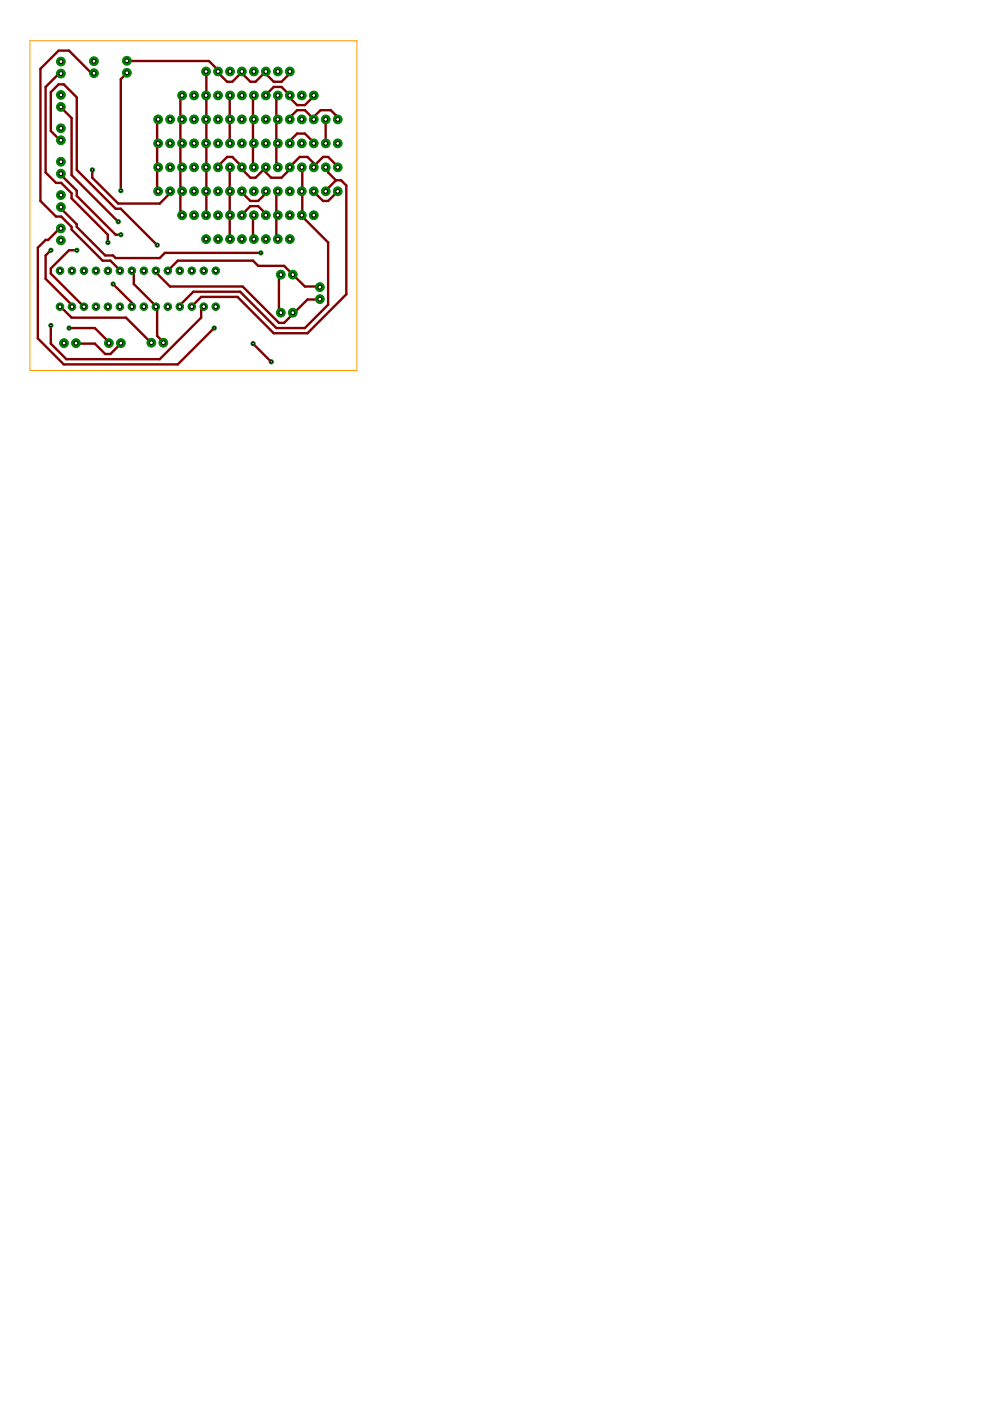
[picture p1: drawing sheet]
<svg xmlns="http://www.w3.org/2000/svg" width="210mm" height="297mm" viewBox="0 0 210 297" stroke-linecap="round" stroke-linejoin="round" font-family="sans-serif">
<g fill="none" stroke="#800000" stroke-width=".51">
<path d="M12.9 15.6l-.5 .1-2.7 2.7v18.2l2.2 2.2h1.1l2.2 2.2v1.1l7.7 7.7v1.6M19.9 15.5l-.3 .2-5-5h-2.2l-3.8 3.9v28l3.3 3.3h1.1l2.2 2.2v.6l6.6 6.6h1.6l2 2.1M26.9 12.9h17.4l2.2 2.2-.3 .1 .3 .5 1.7 1.6h1.1l2-2.1 .2 .5 1.6 1.6h1.1l2.1-2.1 .1 .5 1.6 1.6h1.7l1.6-1.6 .1-.5M26.9 15.4l-1.3 1.4v23.6M43.7 15.2v30.4M12.9 29.7l-2.1-1.9v-8.3l1.6-1.6h1.1l2.8 2.7v15.4l8.2 8.3h1.1l7.7 7.7M12.9 36.8l.1 .3 3.3 3.3v1.1l8.2 8.3h1.1M12.9 22.7l2.3 2.3v12.1l9.9 9.9M19.6 36v1.7l5.5 5.5h8.8l2.1-2.2v-.4M33.3 35.5h.2M33.5 25.3l-.2 .3v4.4l.2 .4-.2 .1v9.9l.2 .2M38.2 35.5h.4"/>
<path d="M38.6 20.2l-.4 .4v4.4l.4 .3-.4 .3v4.4l.4 .4-.4 .1v9.9l.4 .2-.4 .4v4.4l.4 .2M43.7 35.5h.1M46.2 35.5h-.2l2.2-2.2h1.1l1.6 1.6v.6M48.7 35.5v15.2M48.7 20.2v10.2M50.9 35.5h.4M50.9 35.5l2.2 2.2h1.1l1.6-1.7M53.8 20.2l-.2 .4v4.4l.2 .3-.2 .3v4.4l.2 .4-.2 .1v5h.2M55.8 35.5h.5l-.5 .5zM56.3 20.2l1.7-1.8h1.7l1.6 1.7v.5l1.7 1.7h1.6l1.7-1.7 .2-.4M58.9 20.2l-.3 .4v4.4l.3 .3-.3 .3v4.4l.3 .4-.3 .1v5h.3M61.4 30.4l-.1-.4 1.7-1.7h1.6l1.7 1.7 .2 .4"/>
<path d="M64 35.5h.1v4.9l-.1 .2 .1 .4v4.4l-.1 .2 5.6 5.8v13.2l-5 5h-6l-7.7-7.8h-9.9l-2.8 2.8-.1 .4M66.3 25l1.6-1.6h2.2l1.1 1.1v.5l.4 .3M66.3 25l-1.7-1.6h-1.6l-1.7 1.6 .1 .3M66.3 25l.2 .3M69 35.5h.6v1.1l1.6 1.6M69 25.3v5.1M71.2 38.2l-2.2 2.4M71.2 38.2h1.1l1.1 1.1v23.1l-8.2 8.3h-7.2l-7.6-7.8h-7.7l-2.1 2.1M71.6 35.5h-.4v-.6l-1.6-1.6h-1.1l-2.2 2.2h.2l.3-.6-1.6-1.6h-1.7l-1.6 1.6v.6h-.6v.5l-1.6 1.7h-2.2l-1.7-1.7M10.8 53.1l-1.1 1.1v4.9l5.5 5.5v.4M12.9 48.4l-.5 .3-2.2 2.2h-.5l-1.7 1.6v19.3l5.5 5.5h24.2l7.7-7.7M12.9 43.9l.1 .4 3.3 3.3v.5l6 6.1h1.7l.5 .5h9.4l1-1.1h20.4"/>
<path d="M16.3 53.1h-1.7l-3.8 3.8v1.1l7 7M27.9 57.4l.5 .1v2.7l4.4 4.4 .2 .4 .3 .2v6l1.3 1.5M33 57.4l.3 .1v.5l2.7 2.7h15.5l7.6 7.8h1.1l1.7-1.7 .2-.5h.3l2.8-2.8 2.6-.1M35.6 57.4l2.1-2.1h15.9l1.1 1.1h5.5l4.4 4.3h2.8l.4 .2M51.3 45.6l1.8-1.9h1.6l1.7 1.7-.1 .2M51.3 40.6l.2 .4 1.6 1.6h1.6l1.7-1.6-.1-.4M53.8 45.6l-.2 .3v4.4l.2 .4M58.9 40.6l-.3 .4v4.4l.3 .2-.3 .3v4.4l.3 .4M59.5 58.2l-.4 .4v7.7h.4M66.5 40.6l2 2h1.1l2-2M12.7 65l2.5 2.4h11.5l5.4 5.3M14.6 69.6h5.5l2.8 2.7 .2 .4"/>
<path d="M16.1 72.7l4 .2 2.2 2.2h1.1l2.2-2.4M24 60.2l4.4 4.4-.5 .4M43.2 65l-.5 .2v2.2l-8.8 8.8h-19.8l-3.3-3.3v-3.9M53.6 72.9l3.9 3.8"/>
</g>
<circle cx="67.8" cy="60.9" r=".93" fill="#008000" stroke="#008000" stroke-width=".21"/>
<circle cx="67.8" cy="60.9" r=".4" fill="#fff" stroke="#000" stroke-width=".21"/>
<circle cx="67.8" cy="63.4" r=".93" fill="#008000" stroke="#008000" stroke-width=".21"/>
<circle cx="67.8" cy="63.4" r=".4" fill="#fff" stroke="#000" stroke-width=".21"/>
<circle cx="59.5" cy="66.3" r=".93" fill="#008000" stroke="#008000" stroke-width=".21"/>
<circle cx="59.5" cy="66.3" r=".4" fill="#fff" stroke="#000" stroke-width=".21"/>
<circle cx="62.1" cy="66.3" r=".93" fill="#008000" stroke="#008000" stroke-width=".21"/>
<circle cx="62.1" cy="66.3" r=".4" fill="#fff" stroke="#000" stroke-width=".21"/>
<circle cx="59.5" cy="58.2" r=".93" fill="#008000" stroke="#008000" stroke-width=".21"/>
<circle cx="59.5" cy="58.2" r=".4" fill="#fff" stroke="#000" stroke-width=".21"/>
<circle cx="62.1" cy="58.2" r=".93" fill="#008000" stroke="#008000" stroke-width=".21"/>
<circle cx="62.1" cy="58.2" r=".4" fill="#fff" stroke="#000" stroke-width=".21"/>
<circle cx="61.4" cy="15.2" r=".93" fill="#008000" stroke="#008000" stroke-width=".21"/>
<circle cx="61.4" cy="15.2" r=".4" fill="#fff" stroke="#000" stroke-width=".21"/>
<circle cx="58.9" cy="15.2" r=".93" fill="#008000" stroke="#008000" stroke-width=".21"/>
<circle cx="58.9" cy="15.2" r=".4" fill="#fff" stroke="#000" stroke-width=".21"/>
<circle cx="56.4" cy="15.2" r=".93" fill="#008000" stroke="#008000" stroke-width=".21"/>
<circle cx="56.4" cy="15.2" r=".4" fill="#fff" stroke="#000" stroke-width=".21"/>
<circle cx="53.8" cy="15.2" r=".93" fill="#008000" stroke="#008000" stroke-width=".21"/>
<circle cx="53.8" cy="15.2" r=".4" fill="#fff" stroke="#000" stroke-width=".21"/>
<circle cx="51.3" cy="15.2" r=".93" fill="#008000" stroke="#008000" stroke-width=".21"/>
<circle cx="51.3" cy="15.2" r=".4" fill="#fff" stroke="#000" stroke-width=".21"/>
<circle cx="48.8" cy="15.2" r=".93" fill="#008000" stroke="#008000" stroke-width=".21"/>
<circle cx="48.8" cy="15.2" r=".4" fill="#fff" stroke="#000" stroke-width=".21"/>
<circle cx="46.2" cy="15.2" r=".93" fill="#008000" stroke="#008000" stroke-width=".21"/>
<circle cx="46.2" cy="15.2" r=".4" fill="#fff" stroke="#000" stroke-width=".21"/>
<circle cx="43.7" cy="15.2" r=".93" fill="#008000" stroke="#008000" stroke-width=".21"/>
<circle cx="43.7" cy="15.2" r=".4" fill="#fff" stroke="#000" stroke-width=".21"/>
<circle cx="66.5" cy="20.2" r=".93" fill="#008000" stroke="#008000" stroke-width=".21"/>
<circle cx="66.5" cy="20.2" r=".4" fill="#fff" stroke="#000" stroke-width=".21"/>
<circle cx="64" cy="20.2" r=".93" fill="#008000" stroke="#008000" stroke-width=".21"/>
<circle cx="64" cy="20.2" r=".4" fill="#fff" stroke="#000" stroke-width=".21"/>
<circle cx="61.4" cy="20.2" r=".93" fill="#008000" stroke="#008000" stroke-width=".21"/>
<circle cx="61.4" cy="20.2" r=".4" fill="#fff" stroke="#000" stroke-width=".21"/>
<circle cx="58.9" cy="20.2" r=".93" fill="#008000" stroke="#008000" stroke-width=".21"/>
<circle cx="58.9" cy="20.2" r=".4" fill="#fff" stroke="#000" stroke-width=".21"/>
<circle cx="56.4" cy="20.2" r=".93" fill="#008000" stroke="#008000" stroke-width=".21"/>
<circle cx="56.4" cy="20.2" r=".4" fill="#fff" stroke="#000" stroke-width=".21"/>
<circle cx="53.8" cy="20.2" r=".93" fill="#008000" stroke="#008000" stroke-width=".21"/>
<circle cx="53.8" cy="20.2" r=".4" fill="#fff" stroke="#000" stroke-width=".21"/>
<circle cx="51.3" cy="20.2" r=".93" fill="#008000" stroke="#008000" stroke-width=".21"/>
<circle cx="51.3" cy="20.2" r=".4" fill="#fff" stroke="#000" stroke-width=".21"/>
<circle cx="48.8" cy="20.2" r=".93" fill="#008000" stroke="#008000" stroke-width=".21"/>
<circle cx="48.8" cy="20.2" r=".4" fill="#fff" stroke="#000" stroke-width=".21"/>
<circle cx="46.2" cy="20.2" r=".93" fill="#008000" stroke="#008000" stroke-width=".21"/>
<circle cx="46.2" cy="20.2" r=".4" fill="#fff" stroke="#000" stroke-width=".21"/>
<circle cx="43.7" cy="20.2" r=".93" fill="#008000" stroke="#008000" stroke-width=".21"/>
<circle cx="43.7" cy="20.2" r=".4" fill="#fff" stroke="#000" stroke-width=".21"/>
<circle cx="41.1" cy="20.2" r=".93" fill="#008000" stroke="#008000" stroke-width=".21"/>
<circle cx="41.1" cy="20.2" r=".4" fill="#fff" stroke="#000" stroke-width=".21"/>
<circle cx="38.6" cy="20.2" r=".93" fill="#008000" stroke="#008000" stroke-width=".21"/>
<circle cx="38.6" cy="20.2" r=".4" fill="#fff" stroke="#000" stroke-width=".21"/>
<circle cx="71.6" cy="25.3" r=".93" fill="#008000" stroke="#008000" stroke-width=".21"/>
<circle cx="71.6" cy="25.3" r=".4" fill="#fff" stroke="#000" stroke-width=".21"/>
<circle cx="69.1" cy="25.3" r=".93" fill="#008000" stroke="#008000" stroke-width=".21"/>
<circle cx="69.1" cy="25.3" r=".4" fill="#fff" stroke="#000" stroke-width=".21"/>
<circle cx="66.5" cy="25.3" r=".93" fill="#008000" stroke="#008000" stroke-width=".21"/>
<circle cx="66.5" cy="25.3" r=".4" fill="#fff" stroke="#000" stroke-width=".21"/>
<circle cx="64" cy="25.3" r=".93" fill="#008000" stroke="#008000" stroke-width=".21"/>
<circle cx="64" cy="25.3" r=".4" fill="#fff" stroke="#000" stroke-width=".21"/>
<circle cx="61.4" cy="25.3" r=".93" fill="#008000" stroke="#008000" stroke-width=".21"/>
<circle cx="61.4" cy="25.3" r=".4" fill="#fff" stroke="#000" stroke-width=".21"/>
<circle cx="58.9" cy="25.3" r=".93" fill="#008000" stroke="#008000" stroke-width=".21"/>
<circle cx="58.9" cy="25.3" r=".4" fill="#fff" stroke="#000" stroke-width=".21"/>
<circle cx="56.4" cy="25.3" r=".93" fill="#008000" stroke="#008000" stroke-width=".21"/>
<circle cx="56.4" cy="25.3" r=".4" fill="#fff" stroke="#000" stroke-width=".21"/>
<circle cx="53.8" cy="25.3" r=".93" fill="#008000" stroke="#008000" stroke-width=".21"/>
<circle cx="53.8" cy="25.3" r=".4" fill="#fff" stroke="#000" stroke-width=".21"/>
<circle cx="51.3" cy="25.3" r=".93" fill="#008000" stroke="#008000" stroke-width=".21"/>
<circle cx="51.3" cy="25.3" r=".4" fill="#fff" stroke="#000" stroke-width=".21"/>
<circle cx="48.8" cy="25.3" r=".93" fill="#008000" stroke="#008000" stroke-width=".21"/>
<circle cx="48.8" cy="25.3" r=".4" fill="#fff" stroke="#000" stroke-width=".21"/>
<circle cx="46.2" cy="25.3" r=".93" fill="#008000" stroke="#008000" stroke-width=".21"/>
<circle cx="46.2" cy="25.3" r=".4" fill="#fff" stroke="#000" stroke-width=".21"/>
<circle cx="43.7" cy="25.3" r=".93" fill="#008000" stroke="#008000" stroke-width=".21"/>
<circle cx="43.7" cy="25.3" r=".4" fill="#fff" stroke="#000" stroke-width=".21"/>
<circle cx="41.1" cy="25.3" r=".93" fill="#008000" stroke="#008000" stroke-width=".21"/>
<circle cx="41.1" cy="25.3" r=".4" fill="#fff" stroke="#000" stroke-width=".21"/>
<circle cx="38.6" cy="25.3" r=".93" fill="#008000" stroke="#008000" stroke-width=".21"/>
<circle cx="38.6" cy="25.3" r=".4" fill="#fff" stroke="#000" stroke-width=".21"/>
<circle cx="36.1" cy="25.3" r=".93" fill="#008000" stroke="#008000" stroke-width=".21"/>
<circle cx="36.1" cy="25.3" r=".4" fill="#fff" stroke="#000" stroke-width=".21"/>
<circle cx="33.5" cy="25.3" r=".93" fill="#008000" stroke="#008000" stroke-width=".21"/>
<circle cx="33.5" cy="25.3" r=".4" fill="#fff" stroke="#000" stroke-width=".21"/>
<circle cx="71.6" cy="30.4" r=".93" fill="#008000" stroke="#008000" stroke-width=".21"/>
<circle cx="71.6" cy="30.4" r=".4" fill="#fff" stroke="#000" stroke-width=".21"/>
<circle cx="69.1" cy="30.4" r=".93" fill="#008000" stroke="#008000" stroke-width=".21"/>
<circle cx="69.1" cy="30.4" r=".4" fill="#fff" stroke="#000" stroke-width=".21"/>
<circle cx="66.5" cy="30.4" r=".93" fill="#008000" stroke="#008000" stroke-width=".21"/>
<circle cx="66.5" cy="30.4" r=".4" fill="#fff" stroke="#000" stroke-width=".21"/>
<circle cx="64" cy="30.4" r=".93" fill="#008000" stroke="#008000" stroke-width=".21"/>
<circle cx="64" cy="30.4" r=".4" fill="#fff" stroke="#000" stroke-width=".21"/>
<circle cx="61.4" cy="30.4" r=".93" fill="#008000" stroke="#008000" stroke-width=".21"/>
<circle cx="61.4" cy="30.4" r=".4" fill="#fff" stroke="#000" stroke-width=".21"/>
<circle cx="58.9" cy="30.4" r=".93" fill="#008000" stroke="#008000" stroke-width=".21"/>
<circle cx="58.9" cy="30.4" r=".4" fill="#fff" stroke="#000" stroke-width=".21"/>
<circle cx="56.4" cy="30.4" r=".93" fill="#008000" stroke="#008000" stroke-width=".21"/>
<circle cx="56.4" cy="30.4" r=".4" fill="#fff" stroke="#000" stroke-width=".21"/>
<circle cx="53.8" cy="30.4" r=".93" fill="#008000" stroke="#008000" stroke-width=".21"/>
<circle cx="53.8" cy="30.4" r=".4" fill="#fff" stroke="#000" stroke-width=".21"/>
<circle cx="51.3" cy="30.4" r=".93" fill="#008000" stroke="#008000" stroke-width=".21"/>
<circle cx="51.3" cy="30.4" r=".4" fill="#fff" stroke="#000" stroke-width=".21"/>
<circle cx="48.8" cy="30.4" r=".93" fill="#008000" stroke="#008000" stroke-width=".21"/>
<circle cx="48.8" cy="30.4" r=".4" fill="#fff" stroke="#000" stroke-width=".21"/>
<circle cx="46.2" cy="30.4" r=".93" fill="#008000" stroke="#008000" stroke-width=".21"/>
<circle cx="46.2" cy="30.4" r=".4" fill="#fff" stroke="#000" stroke-width=".21"/>
<circle cx="43.7" cy="30.4" r=".93" fill="#008000" stroke="#008000" stroke-width=".21"/>
<circle cx="43.7" cy="30.4" r=".4" fill="#fff" stroke="#000" stroke-width=".21"/>
<circle cx="41.1" cy="30.4" r=".93" fill="#008000" stroke="#008000" stroke-width=".21"/>
<circle cx="41.1" cy="30.4" r=".4" fill="#fff" stroke="#000" stroke-width=".21"/>
<circle cx="38.6" cy="30.4" r=".93" fill="#008000" stroke="#008000" stroke-width=".21"/>
<circle cx="38.6" cy="30.4" r=".4" fill="#fff" stroke="#000" stroke-width=".21"/>
<circle cx="36.1" cy="30.4" r=".93" fill="#008000" stroke="#008000" stroke-width=".21"/>
<circle cx="36.1" cy="30.4" r=".4" fill="#fff" stroke="#000" stroke-width=".21"/>
<circle cx="33.5" cy="30.4" r=".93" fill="#008000" stroke="#008000" stroke-width=".21"/>
<circle cx="33.5" cy="30.4" r=".4" fill="#fff" stroke="#000" stroke-width=".21"/>
<circle cx="71.6" cy="35.5" r=".93" fill="#008000" stroke="#008000" stroke-width=".21"/>
<circle cx="71.6" cy="35.5" r=".4" fill="#fff" stroke="#000" stroke-width=".21"/>
<circle cx="69.1" cy="35.5" r=".93" fill="#008000" stroke="#008000" stroke-width=".21"/>
<circle cx="69.1" cy="35.5" r=".4" fill="#fff" stroke="#000" stroke-width=".21"/>
<circle cx="66.5" cy="35.5" r=".93" fill="#008000" stroke="#008000" stroke-width=".21"/>
<circle cx="66.5" cy="35.5" r=".4" fill="#fff" stroke="#000" stroke-width=".21"/>
<circle cx="64" cy="35.5" r=".93" fill="#008000" stroke="#008000" stroke-width=".21"/>
<circle cx="64" cy="35.5" r=".4" fill="#fff" stroke="#000" stroke-width=".21"/>
<circle cx="61.4" cy="35.5" r=".93" fill="#008000" stroke="#008000" stroke-width=".21"/>
<circle cx="61.4" cy="35.5" r=".4" fill="#fff" stroke="#000" stroke-width=".21"/>
<circle cx="58.9" cy="35.5" r=".93" fill="#008000" stroke="#008000" stroke-width=".21"/>
<circle cx="58.9" cy="35.5" r=".4" fill="#fff" stroke="#000" stroke-width=".21"/>
<circle cx="56.4" cy="35.5" r=".93" fill="#008000" stroke="#008000" stroke-width=".21"/>
<circle cx="56.4" cy="35.5" r=".4" fill="#fff" stroke="#000" stroke-width=".21"/>
<circle cx="53.8" cy="35.5" r=".93" fill="#008000" stroke="#008000" stroke-width=".21"/>
<circle cx="53.8" cy="35.5" r=".4" fill="#fff" stroke="#000" stroke-width=".21"/>
<circle cx="51.3" cy="35.5" r=".93" fill="#008000" stroke="#008000" stroke-width=".21"/>
<circle cx="51.3" cy="35.5" r=".4" fill="#fff" stroke="#000" stroke-width=".21"/>
<circle cx="48.8" cy="35.5" r=".93" fill="#008000" stroke="#008000" stroke-width=".21"/>
<circle cx="48.8" cy="35.5" r=".4" fill="#fff" stroke="#000" stroke-width=".21"/>
<circle cx="46.2" cy="35.5" r=".93" fill="#008000" stroke="#008000" stroke-width=".21"/>
<circle cx="46.2" cy="35.5" r=".4" fill="#fff" stroke="#000" stroke-width=".21"/>
<circle cx="43.7" cy="35.5" r=".93" fill="#008000" stroke="#008000" stroke-width=".21"/>
<circle cx="43.7" cy="35.5" r=".4" fill="#fff" stroke="#000" stroke-width=".21"/>
<circle cx="41.1" cy="35.5" r=".93" fill="#008000" stroke="#008000" stroke-width=".21"/>
<circle cx="41.1" cy="35.5" r=".4" fill="#fff" stroke="#000" stroke-width=".21"/>
<circle cx="38.6" cy="35.5" r=".93" fill="#008000" stroke="#008000" stroke-width=".21"/>
<circle cx="38.6" cy="35.5" r=".4" fill="#fff" stroke="#000" stroke-width=".21"/>
<circle cx="36.1" cy="35.5" r=".93" fill="#008000" stroke="#008000" stroke-width=".21"/>
<circle cx="36.1" cy="35.5" r=".4" fill="#fff" stroke="#000" stroke-width=".21"/>
<circle cx="33.5" cy="35.5" r=".93" fill="#008000" stroke="#008000" stroke-width=".21"/>
<circle cx="33.5" cy="35.5" r=".4" fill="#fff" stroke="#000" stroke-width=".21"/>
<circle cx="71.6" cy="40.6" r=".93" fill="#008000" stroke="#008000" stroke-width=".21"/>
<circle cx="71.6" cy="40.6" r=".4" fill="#fff" stroke="#000" stroke-width=".21"/>
<circle cx="69.1" cy="40.6" r=".93" fill="#008000" stroke="#008000" stroke-width=".21"/>
<circle cx="69.1" cy="40.6" r=".4" fill="#fff" stroke="#000" stroke-width=".21"/>
<circle cx="66.5" cy="40.6" r=".93" fill="#008000" stroke="#008000" stroke-width=".21"/>
<circle cx="66.5" cy="40.6" r=".4" fill="#fff" stroke="#000" stroke-width=".21"/>
<circle cx="64" cy="40.6" r=".93" fill="#008000" stroke="#008000" stroke-width=".21"/>
<circle cx="64" cy="40.6" r=".4" fill="#fff" stroke="#000" stroke-width=".21"/>
<circle cx="61.4" cy="40.6" r=".93" fill="#008000" stroke="#008000" stroke-width=".21"/>
<circle cx="61.4" cy="40.6" r=".4" fill="#fff" stroke="#000" stroke-width=".21"/>
<circle cx="58.9" cy="40.6" r=".93" fill="#008000" stroke="#008000" stroke-width=".21"/>
<circle cx="58.9" cy="40.6" r=".4" fill="#fff" stroke="#000" stroke-width=".21"/>
<circle cx="56.4" cy="40.6" r=".93" fill="#008000" stroke="#008000" stroke-width=".21"/>
<circle cx="56.4" cy="40.6" r=".4" fill="#fff" stroke="#000" stroke-width=".21"/>
<circle cx="53.8" cy="40.6" r=".93" fill="#008000" stroke="#008000" stroke-width=".21"/>
<circle cx="53.8" cy="40.6" r=".4" fill="#fff" stroke="#000" stroke-width=".21"/>
<circle cx="51.3" cy="40.6" r=".93" fill="#008000" stroke="#008000" stroke-width=".21"/>
<circle cx="51.3" cy="40.6" r=".4" fill="#fff" stroke="#000" stroke-width=".21"/>
<circle cx="48.8" cy="40.6" r=".93" fill="#008000" stroke="#008000" stroke-width=".21"/>
<circle cx="48.8" cy="40.6" r=".4" fill="#fff" stroke="#000" stroke-width=".21"/>
<circle cx="46.2" cy="40.6" r=".93" fill="#008000" stroke="#008000" stroke-width=".21"/>
<circle cx="46.2" cy="40.6" r=".4" fill="#fff" stroke="#000" stroke-width=".21"/>
<circle cx="43.7" cy="40.6" r=".93" fill="#008000" stroke="#008000" stroke-width=".21"/>
<circle cx="43.7" cy="40.6" r=".4" fill="#fff" stroke="#000" stroke-width=".21"/>
<circle cx="41.1" cy="40.6" r=".93" fill="#008000" stroke="#008000" stroke-width=".21"/>
<circle cx="41.1" cy="40.6" r=".4" fill="#fff" stroke="#000" stroke-width=".21"/>
<circle cx="38.6" cy="40.6" r=".93" fill="#008000" stroke="#008000" stroke-width=".21"/>
<circle cx="38.6" cy="40.6" r=".4" fill="#fff" stroke="#000" stroke-width=".21"/>
<circle cx="36.1" cy="40.6" r=".93" fill="#008000" stroke="#008000" stroke-width=".21"/>
<circle cx="36.1" cy="40.6" r=".4" fill="#fff" stroke="#000" stroke-width=".21"/>
<circle cx="33.5" cy="40.6" r=".93" fill="#008000" stroke="#008000" stroke-width=".21"/>
<circle cx="33.5" cy="40.6" r=".4" fill="#fff" stroke="#000" stroke-width=".21"/>
<circle cx="66.5" cy="45.6" r=".93" fill="#008000" stroke="#008000" stroke-width=".21"/>
<circle cx="66.5" cy="45.6" r=".4" fill="#fff" stroke="#000" stroke-width=".21"/>
<circle cx="64" cy="45.6" r=".93" fill="#008000" stroke="#008000" stroke-width=".21"/>
<circle cx="64" cy="45.6" r=".4" fill="#fff" stroke="#000" stroke-width=".21"/>
<circle cx="61.4" cy="45.6" r=".93" fill="#008000" stroke="#008000" stroke-width=".21"/>
<circle cx="61.4" cy="45.6" r=".4" fill="#fff" stroke="#000" stroke-width=".21"/>
<circle cx="58.9" cy="45.6" r=".93" fill="#008000" stroke="#008000" stroke-width=".21"/>
<circle cx="58.9" cy="45.6" r=".4" fill="#fff" stroke="#000" stroke-width=".21"/>
<circle cx="56.4" cy="45.6" r=".93" fill="#008000" stroke="#008000" stroke-width=".21"/>
<circle cx="56.4" cy="45.6" r=".4" fill="#fff" stroke="#000" stroke-width=".21"/>
<circle cx="53.8" cy="45.6" r=".93" fill="#008000" stroke="#008000" stroke-width=".21"/>
<circle cx="53.8" cy="45.6" r=".4" fill="#fff" stroke="#000" stroke-width=".21"/>
<circle cx="51.3" cy="45.6" r=".93" fill="#008000" stroke="#008000" stroke-width=".21"/>
<circle cx="51.3" cy="45.6" r=".4" fill="#fff" stroke="#000" stroke-width=".21"/>
<circle cx="48.8" cy="45.6" r=".93" fill="#008000" stroke="#008000" stroke-width=".21"/>
<circle cx="48.8" cy="45.6" r=".4" fill="#fff" stroke="#000" stroke-width=".21"/>
<circle cx="46.2" cy="45.6" r=".93" fill="#008000" stroke="#008000" stroke-width=".21"/>
<circle cx="46.2" cy="45.6" r=".4" fill="#fff" stroke="#000" stroke-width=".21"/>
<circle cx="43.7" cy="45.6" r=".93" fill="#008000" stroke="#008000" stroke-width=".21"/>
<circle cx="43.7" cy="45.6" r=".4" fill="#fff" stroke="#000" stroke-width=".21"/>
<circle cx="41.1" cy="45.6" r=".93" fill="#008000" stroke="#008000" stroke-width=".21"/>
<circle cx="41.1" cy="45.6" r=".4" fill="#fff" stroke="#000" stroke-width=".21"/>
<circle cx="38.6" cy="45.6" r=".93" fill="#008000" stroke="#008000" stroke-width=".21"/>
<circle cx="38.6" cy="45.6" r=".4" fill="#fff" stroke="#000" stroke-width=".21"/>
<circle cx="61.4" cy="50.7" r=".93" fill="#008000" stroke="#008000" stroke-width=".21"/>
<circle cx="61.4" cy="50.7" r=".4" fill="#fff" stroke="#000" stroke-width=".21"/>
<circle cx="58.9" cy="50.7" r=".93" fill="#008000" stroke="#008000" stroke-width=".21"/>
<circle cx="58.9" cy="50.7" r=".4" fill="#fff" stroke="#000" stroke-width=".21"/>
<circle cx="56.4" cy="50.7" r=".93" fill="#008000" stroke="#008000" stroke-width=".21"/>
<circle cx="56.4" cy="50.7" r=".4" fill="#fff" stroke="#000" stroke-width=".21"/>
<circle cx="53.8" cy="50.7" r=".93" fill="#008000" stroke="#008000" stroke-width=".21"/>
<circle cx="53.8" cy="50.7" r=".4" fill="#fff" stroke="#000" stroke-width=".21"/>
<circle cx="51.3" cy="50.7" r=".93" fill="#008000" stroke="#008000" stroke-width=".21"/>
<circle cx="51.3" cy="50.7" r=".4" fill="#fff" stroke="#000" stroke-width=".21"/>
<circle cx="48.8" cy="50.7" r=".93" fill="#008000" stroke="#008000" stroke-width=".21"/>
<circle cx="48.8" cy="50.7" r=".4" fill="#fff" stroke="#000" stroke-width=".21"/>
<circle cx="46.2" cy="50.7" r=".93" fill="#008000" stroke="#008000" stroke-width=".21"/>
<circle cx="46.2" cy="50.7" r=".4" fill="#fff" stroke="#000" stroke-width=".21"/>
<circle cx="43.7" cy="50.7" r=".93" fill="#008000" stroke="#008000" stroke-width=".21"/>
<circle cx="43.7" cy="50.7" r=".4" fill="#fff" stroke="#000" stroke-width=".21"/>
<circle cx="13.6" cy="72.7" r=".93" fill="#008000" stroke="#008000" stroke-width=".21"/>
<circle cx="13.6" cy="72.7" r=".4" fill="#fff" stroke="#000" stroke-width=".21"/>
<circle cx="16.1" cy="72.7" r=".93" fill="#008000" stroke="#008000" stroke-width=".21"/>
<circle cx="16.1" cy="72.7" r=".4" fill="#fff" stroke="#000" stroke-width=".21"/>
<circle cx="26.9" cy="15.4" r=".93" fill="#008000" stroke="#008000" stroke-width=".21"/>
<circle cx="26.9" cy="15.4" r=".4" fill="#fff" stroke="#000" stroke-width=".21"/>
<circle cx="26.9" cy="12.9" r=".93" fill="#008000" stroke="#008000" stroke-width=".21"/>
<circle cx="26.9" cy="12.9" r=".4" fill="#fff" stroke="#000" stroke-width=".21"/>
<circle cx="19.9" cy="15.5" r=".93" fill="#008000" stroke="#008000" stroke-width=".21"/>
<circle cx="19.9" cy="15.5" r=".4" fill="#fff" stroke="#000" stroke-width=".21"/>
<circle cx="19.9" cy="13" r=".93" fill="#008000" stroke="#008000" stroke-width=".21"/>
<circle cx="19.9" cy="13" r=".4" fill="#fff" stroke="#000" stroke-width=".21"/>
<circle cx="12.9" cy="15.6" r=".93" fill="#008000" stroke="#008000" stroke-width=".21"/>
<circle cx="12.9" cy="15.6" r=".4" fill="#fff" stroke="#000" stroke-width=".21"/>
<circle cx="12.9" cy="13.1" r=".93" fill="#008000" stroke="#008000" stroke-width=".21"/>
<circle cx="12.9" cy="13.1" r=".4" fill="#fff" stroke="#000" stroke-width=".21"/>
<circle cx="12.9" cy="22.7" r=".93" fill="#008000" stroke="#008000" stroke-width=".21"/>
<circle cx="12.9" cy="22.7" r=".4" fill="#fff" stroke="#000" stroke-width=".21"/>
<circle cx="12.9" cy="20.1" r=".93" fill="#008000" stroke="#008000" stroke-width=".21"/>
<circle cx="12.9" cy="20.1" r=".4" fill="#fff" stroke="#000" stroke-width=".21"/>
<circle cx="12.9" cy="29.7" r=".93" fill="#008000" stroke="#008000" stroke-width=".21"/>
<circle cx="12.9" cy="29.7" r=".4" fill="#fff" stroke="#000" stroke-width=".21"/>
<circle cx="12.9" cy="27.2" r=".93" fill="#008000" stroke="#008000" stroke-width=".21"/>
<circle cx="12.9" cy="27.2" r=".4" fill="#fff" stroke="#000" stroke-width=".21"/>
<circle cx="12.9" cy="36.8" r=".93" fill="#008000" stroke="#008000" stroke-width=".21"/>
<circle cx="12.9" cy="36.8" r=".4" fill="#fff" stroke="#000" stroke-width=".21"/>
<circle cx="12.9" cy="34.3" r=".93" fill="#008000" stroke="#008000" stroke-width=".21"/>
<circle cx="12.9" cy="34.3" r=".4" fill="#fff" stroke="#000" stroke-width=".21"/>
<circle cx="12.9" cy="43.9" r=".93" fill="#008000" stroke="#008000" stroke-width=".21"/>
<circle cx="12.9" cy="43.9" r=".4" fill="#fff" stroke="#000" stroke-width=".21"/>
<circle cx="12.9" cy="41.4" r=".93" fill="#008000" stroke="#008000" stroke-width=".21"/>
<circle cx="12.9" cy="41.4" r=".4" fill="#fff" stroke="#000" stroke-width=".21"/>
<circle cx="12.9" cy="51" r=".93" fill="#008000" stroke="#008000" stroke-width=".21"/>
<circle cx="12.9" cy="51" r=".4" fill="#fff" stroke="#000" stroke-width=".21"/>
<circle cx="12.9" cy="48.4" r=".93" fill="#008000" stroke="#008000" stroke-width=".21"/>
<circle cx="12.9" cy="48.4" r=".4" fill="#fff" stroke="#000" stroke-width=".21"/>
<circle cx="23.1" cy="72.7" r=".93" fill="#008000" stroke="#008000" stroke-width=".21"/>
<circle cx="23.1" cy="72.7" r=".4" fill="#fff" stroke="#000" stroke-width=".21"/>
<circle cx="25.6" cy="72.7" r=".93" fill="#008000" stroke="#008000" stroke-width=".21"/>
<circle cx="25.6" cy="72.7" r=".4" fill="#fff" stroke="#000" stroke-width=".21"/>
<circle cx="34.6" cy="72.7" r=".93" fill="#008000" stroke="#008000" stroke-width=".21"/>
<circle cx="34.6" cy="72.7" r=".4" fill="#fff" stroke="#000" stroke-width=".21"/>
<circle cx="32.1" cy="72.7" r=".93" fill="#008000" stroke="#008000" stroke-width=".21"/>
<circle cx="32.1" cy="72.7" r=".4" fill="#fff" stroke="#000" stroke-width=".21"/>
<circle cx="12.7" cy="57.4" r=".8" fill="#008000" stroke="#008000" stroke-width=".21"/>
<circle cx="12.7" cy="57.4" r=".4" fill="#fff" stroke="#000" stroke-width=".21"/>
<circle cx="15.3" cy="57.4" r=".8" fill="#008000" stroke="#008000" stroke-width=".21"/>
<circle cx="15.3" cy="57.4" r=".4" fill="#fff" stroke="#000" stroke-width=".21"/>
<circle cx="17.8" cy="57.4" r=".8" fill="#008000" stroke="#008000" stroke-width=".21"/>
<circle cx="17.8" cy="57.4" r=".4" fill="#fff" stroke="#000" stroke-width=".21"/>
<circle cx="20.3" cy="57.4" r=".8" fill="#008000" stroke="#008000" stroke-width=".21"/>
<circle cx="20.3" cy="57.4" r=".4" fill="#fff" stroke="#000" stroke-width=".21"/>
<circle cx="22.9" cy="57.4" r=".8" fill="#008000" stroke="#008000" stroke-width=".21"/>
<circle cx="22.9" cy="57.4" r=".4" fill="#fff" stroke="#000" stroke-width=".21"/>
<circle cx="25.4" cy="57.4" r=".8" fill="#008000" stroke="#008000" stroke-width=".21"/>
<circle cx="25.4" cy="57.4" r=".4" fill="#fff" stroke="#000" stroke-width=".21"/>
<circle cx="28" cy="57.4" r=".8" fill="#008000" stroke="#008000" stroke-width=".21"/>
<circle cx="28" cy="57.4" r=".4" fill="#fff" stroke="#000" stroke-width=".21"/>
<circle cx="30.5" cy="57.4" r=".8" fill="#008000" stroke="#008000" stroke-width=".21"/>
<circle cx="30.5" cy="57.4" r=".4" fill="#fff" stroke="#000" stroke-width=".21"/>
<circle cx="33" cy="57.4" r=".8" fill="#008000" stroke="#008000" stroke-width=".21"/>
<circle cx="33" cy="57.4" r=".4" fill="#fff" stroke="#000" stroke-width=".21"/>
<circle cx="35.6" cy="57.4" r=".8" fill="#008000" stroke="#008000" stroke-width=".21"/>
<circle cx="35.6" cy="57.4" r=".4" fill="#fff" stroke="#000" stroke-width=".21"/>
<circle cx="38.1" cy="57.4" r=".8" fill="#008000" stroke="#008000" stroke-width=".21"/>
<circle cx="38.1" cy="57.4" r=".4" fill="#fff" stroke="#000" stroke-width=".21"/>
<circle cx="40.7" cy="57.4" r=".8" fill="#008000" stroke="#008000" stroke-width=".21"/>
<circle cx="40.7" cy="57.4" r=".4" fill="#fff" stroke="#000" stroke-width=".21"/>
<circle cx="43.2" cy="57.4" r=".8" fill="#008000" stroke="#008000" stroke-width=".21"/>
<circle cx="43.2" cy="57.4" r=".4" fill="#fff" stroke="#000" stroke-width=".21"/>
<circle cx="45.7" cy="57.4" r=".8" fill="#008000" stroke="#008000" stroke-width=".21"/>
<circle cx="45.7" cy="57.4" r=".4" fill="#fff" stroke="#000" stroke-width=".21"/>
<circle cx="45.7" cy="65" r=".8" fill="#008000" stroke="#008000" stroke-width=".21"/>
<circle cx="45.7" cy="65" r=".4" fill="#fff" stroke="#000" stroke-width=".21"/>
<circle cx="43.2" cy="65" r=".8" fill="#008000" stroke="#008000" stroke-width=".21"/>
<circle cx="43.2" cy="65" r=".4" fill="#fff" stroke="#000" stroke-width=".21"/>
<circle cx="40.7" cy="65" r=".8" fill="#008000" stroke="#008000" stroke-width=".21"/>
<circle cx="40.7" cy="65" r=".4" fill="#fff" stroke="#000" stroke-width=".21"/>
<circle cx="38.1" cy="65" r=".8" fill="#008000" stroke="#008000" stroke-width=".21"/>
<circle cx="38.1" cy="65" r=".4" fill="#fff" stroke="#000" stroke-width=".21"/>
<circle cx="35.6" cy="65" r=".8" fill="#008000" stroke="#008000" stroke-width=".21"/>
<circle cx="35.6" cy="65" r=".4" fill="#fff" stroke="#000" stroke-width=".21"/>
<circle cx="33" cy="65" r=".8" fill="#008000" stroke="#008000" stroke-width=".21"/>
<circle cx="33" cy="65" r=".4" fill="#fff" stroke="#000" stroke-width=".21"/>
<circle cx="30.5" cy="65" r=".8" fill="#008000" stroke="#008000" stroke-width=".21"/>
<circle cx="30.5" cy="65" r=".4" fill="#fff" stroke="#000" stroke-width=".21"/>
<circle cx="28" cy="65" r=".8" fill="#008000" stroke="#008000" stroke-width=".21"/>
<circle cx="28" cy="65" r=".4" fill="#fff" stroke="#000" stroke-width=".21"/>
<circle cx="25.4" cy="65" r=".8" fill="#008000" stroke="#008000" stroke-width=".21"/>
<circle cx="25.4" cy="65" r=".4" fill="#fff" stroke="#000" stroke-width=".21"/>
<circle cx="22.9" cy="65" r=".8" fill="#008000" stroke="#008000" stroke-width=".21"/>
<circle cx="22.9" cy="65" r=".4" fill="#fff" stroke="#000" stroke-width=".21"/>
<circle cx="20.3" cy="65" r=".8" fill="#008000" stroke="#008000" stroke-width=".21"/>
<circle cx="20.3" cy="65" r=".4" fill="#fff" stroke="#000" stroke-width=".21"/>
<circle cx="17.8" cy="65" r=".8" fill="#008000" stroke="#008000" stroke-width=".21"/>
<circle cx="17.8" cy="65" r=".4" fill="#fff" stroke="#000" stroke-width=".21"/>
<circle cx="15.3" cy="65" r=".8" fill="#008000" stroke="#008000" stroke-width=".21"/>
<circle cx="15.3" cy="65" r=".4" fill="#fff" stroke="#000" stroke-width=".21"/>
<circle cx="12.7" cy="65" r=".8" fill="#008000" stroke="#008000" stroke-width=".21"/>
<circle cx="12.7" cy="65" r=".4" fill="#fff" stroke="#000" stroke-width=".21"/>
<circle cx="45.4" cy="69.6" r=".44" fill="#008000" stroke="#008000" stroke-width=".21"/>
<circle cx="45.4" cy="69.6" r=".25" fill="#fff" stroke="#000" stroke-width=".21"/>
<circle cx="19.6" cy="36" r=".44" fill="#008000" stroke="#008000" stroke-width=".21"/>
<circle cx="19.6" cy="36" r=".25" fill="#fff" stroke="#000" stroke-width=".21"/>
<circle cx="16.3" cy="53.1" r=".44" fill="#008000" stroke="#008000" stroke-width=".21"/>
<circle cx="16.3" cy="53.1" r=".25" fill="#fff" stroke="#000" stroke-width=".21"/>
<circle cx="10.8" cy="53.1" r=".44" fill="#008000" stroke="#008000" stroke-width=".21"/>
<circle cx="10.8" cy="53.1" r=".25" fill="#fff" stroke="#000" stroke-width=".21"/>
<circle cx="33.3" cy="52" r=".44" fill="#008000" stroke="#008000" stroke-width=".21"/>
<circle cx="33.3" cy="52" r=".25" fill="#fff" stroke="#000" stroke-width=".21"/>
<circle cx="25.1" cy="47" r=".44" fill="#008000" stroke="#008000" stroke-width=".21"/>
<circle cx="25.1" cy="47" r=".25" fill="#fff" stroke="#000" stroke-width=".21"/>
<circle cx="22.9" cy="51.4" r=".44" fill="#008000" stroke="#008000" stroke-width=".21"/>
<circle cx="22.9" cy="51.4" r=".25" fill="#fff" stroke="#000" stroke-width=".21"/>
<circle cx="25.6" cy="40.4" r=".44" fill="#008000" stroke="#008000" stroke-width=".21"/>
<circle cx="25.6" cy="40.4" r=".25" fill="#fff" stroke="#000" stroke-width=".21"/>
<circle cx="25.6" cy="49.8" r=".44" fill="#008000" stroke="#008000" stroke-width=".21"/>
<circle cx="25.6" cy="49.8" r=".25" fill="#fff" stroke="#000" stroke-width=".21"/>
<circle cx="10.8" cy="69" r=".44" fill="#008000" stroke="#008000" stroke-width=".21"/>
<circle cx="10.8" cy="69" r=".25" fill="#fff" stroke="#000" stroke-width=".21"/>
<circle cx="55.3" cy="53.6" r=".44" fill="#008000" stroke="#008000" stroke-width=".21"/>
<circle cx="55.3" cy="53.6" r=".25" fill="#fff" stroke="#000" stroke-width=".21"/>
<circle cx="24" cy="60.2" r=".44" fill="#008000" stroke="#008000" stroke-width=".21"/>
<circle cx="24" cy="60.2" r=".25" fill="#fff" stroke="#000" stroke-width=".21"/>
<circle cx="57.5" cy="76.7" r=".44" fill="#008000" stroke="#008000" stroke-width=".21"/>
<circle cx="57.5" cy="76.7" r=".25" fill="#fff" stroke="#000" stroke-width=".21"/>
<circle cx="53.7" cy="72.9" r=".44" fill="#008000" stroke="#008000" stroke-width=".21"/>
<circle cx="53.7" cy="72.9" r=".25" fill="#fff" stroke="#000" stroke-width=".21"/>
<circle cx="14.6" cy="69.6" r=".44" fill="#008000" stroke="#008000" stroke-width=".21"/>
<circle cx="14.6" cy="69.6" r=".25" fill="#fff" stroke="#000" stroke-width=".21"/>
<path d="M6.3 8.6h69.4v69.9h-69.4z" fill="none" stroke="#f90" stroke-width=".21"/>
</svg>
